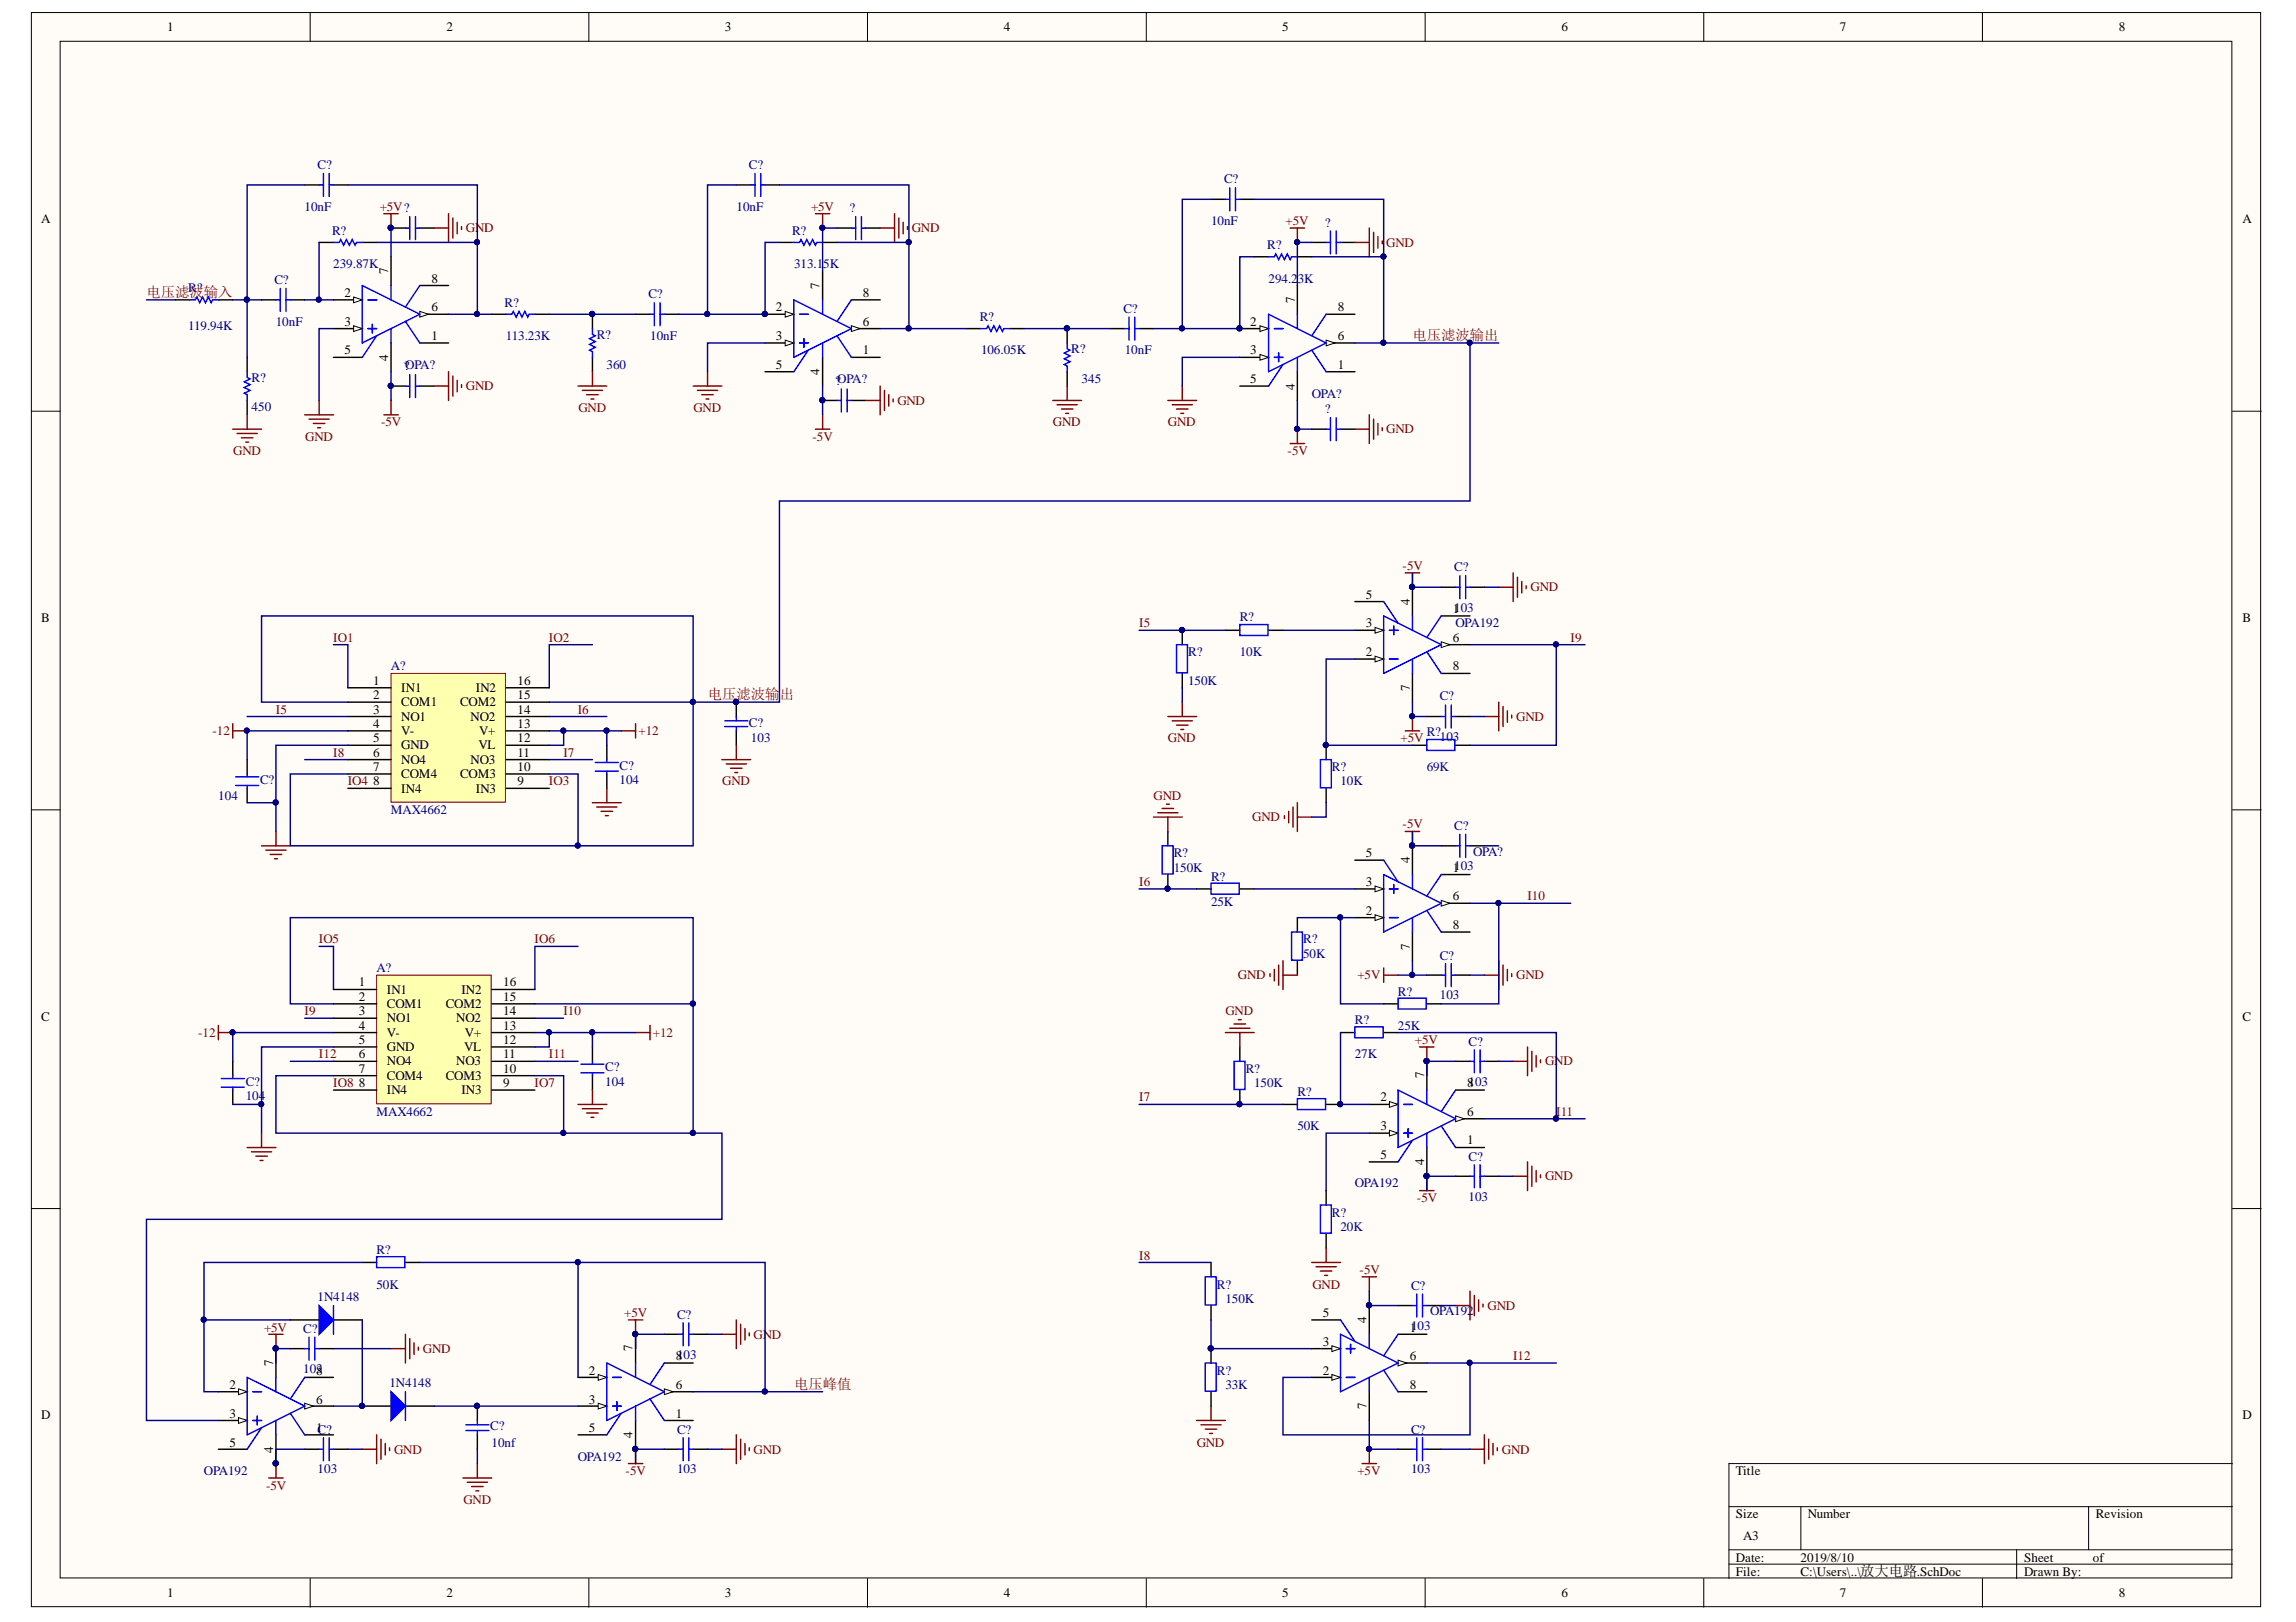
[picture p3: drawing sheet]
<svg xmlns="http://www.w3.org/2000/svg" width="297mm" height="210mm" viewBox="0 0 297 210" stroke-linecap="round" stroke-linejoin="round" font-family="sans-serif">
<defs><g id="words">
<g font-size="1.9" fill="#800000">
<text x="18.9" y="38.4">电压滤波输入</text>
<text x="182.7" y="44">电压滤波输出</text>
<text x="91.6" y="90.5">电压滤波输出</text>
<text x="102.7" y="179.8">电压峰值</text>
</g>
<g font-size="1.7">
<text x="21.6" y="4.1">1</text>
<text x="57.8" y="4.1">2</text>
<text x="93.8" y="4.1">3</text>
<text x="129.9" y="4.1">4</text>
<text x="165.9" y="4.1">5</text>
<text x="202" y="4.1">6</text>
<text x="238" y="4.1">7</text>
<text x="274.1" y="4.1">8</text>
<text x="5.3" y="28.9">A</text>
<text x="290.1" y="28.9">A</text>
<text x="50.2" y="35.5" transform="rotate(-90 50.2 35.5)">7</text>
<text x="44.6" y="38.4">2</text>
<text x="55.8" y="40.3">6</text>
<text x="55.8" y="36.6">8</text>
<text x="100.4" y="40.3">2</text>
<text x="106" y="37.3" transform="rotate(-90 106 37.3)">7</text>
<text x="111.6" y="38.4">8</text>
<text x="167.5" y="39.2" transform="rotate(-90 167.5 39.2)">7</text>
<text x="173.1" y="40.3">8</text>
<text x="44.6" y="42.2">3</text>
<text x="44.6" y="45.9">5</text>
<text x="50.2" y="46.7" transform="rotate(-90 50.2 46.7)">4</text>
<text x="55.8" y="44">1</text>
<text x="100.4" y="44">3</text>
<text x="100.4" y="47.7">5</text>
<text x="111.6" y="42.2">6</text>
<text x="111.6" y="45.9">1</text>
<text x="161.8" y="42.2">2</text>
<text x="161.8" y="45.9">3</text>
<text x="173.1" y="44">6</text>
<text x="173.1" y="47.7">1</text>
<text x="106" y="48.6" transform="rotate(-90 106 48.6)">4</text>
<text x="161.8" y="49.6">5</text>
<text x="167.5" y="50.4" transform="rotate(-90 167.5 50.4)">4</text>
<text x="176.7" y="77.5">5</text>
<text x="5.3" y="80.5">B</text>
<text x="176.7" y="81.2">3</text>
<text x="182.4" y="78.2" transform="rotate(-90 182.4 78.2)">4</text>
<text x="188" y="83">6</text>
<text x="188" y="79.3">1103</text>
<text x="290.1" y="80.5">B</text>
<text x="48.3" y="88.6">1</text>
<text x="51.9" y="89.6">IN1</text>
<text x="61.6" y="89.6">IN2</text>
<text x="67" y="88.6">16</text>
<text x="176.7" y="84.9">2</text>
<text x="182.4" y="89.5" transform="rotate(-90 182.4 89.5)">7</text>
<text x="188" y="86.8">8</text>
<text x="48.3" y="90.5">2</text>
<text x="48.3" y="92.3">3</text>
<text x="48.3" y="94.2">4</text>
<text x="51.9" y="91.4">COM1</text>
<text x="51.9" y="93.3">NO1</text>
<text x="51.9" y="95.1">V-</text>
<text x="59.5" y="91.4">COM2</text>
<text x="60.9" y="93.3">NO2</text>
<text x="62" y="95.1">V+</text>
<text x="67" y="90.5">15</text>
<text x="67" y="92.3">14</text>
<text x="67" y="94.2">13</text>
<text x="48.3" y="96.1">5</text>
<text x="48.3" y="97.9">6</text>
<text x="48.3" y="99.8">7</text>
<text x="48.3" y="101.6">8</text>
<text x="51.9" y="97">GND</text>
<text x="51.9" y="98.8">NO4</text>
<text x="51.9" y="100.7">COM4</text>
<text x="59.5" y="100.7">COM3</text>
<text x="60.9" y="98.8">NO3</text>
<text x="61.9" y="97">VL</text>
<text x="67" y="96.1">12</text>
<text x="67" y="97.9">11</text>
<text x="67" y="99.8">10</text>
<text x="67" y="101.6">9</text>
<text x="51.9" y="102.6">IN4</text>
<text x="61.6" y="102.6">IN3</text>
<text x="176.7" y="110.9">5</text>
<text x="182.4" y="111.7" transform="rotate(-90 182.4 111.7)">4</text>
<text x="188" y="112.8">1103</text>
<text x="176.7" y="118.4">2</text>
<text x="176.7" y="114.6">3</text>
<text x="188" y="116.5">6</text>
<text x="182.4" y="122.9" transform="rotate(-90 182.4 122.9)">7</text>
<text x="188" y="120.2">8</text>
<text x="46.4" y="127.7">1</text>
<text x="46.4" y="129.5">2</text>
<text x="46.4" y="131.4">3</text>
<text x="50.1" y="128.6">IN1</text>
<text x="50.1" y="130.4">COM1</text>
<text x="57.7" y="130.4">COM2</text>
<text x="59.7" y="128.6">IN2</text>
<text x="65.1" y="127.7">16</text>
<text x="65.1" y="129.5">15</text>
<text x="65.1" y="131.4">14</text>
<text x="5.3" y="132.1">C</text>
<text x="46.4" y="133.2">4</text>
<text x="46.4" y="135.1">5</text>
<text x="46.4" y="136.9">6</text>
<text x="50.1" y="132.3">NO1</text>
<text x="50.1" y="134.2">V-</text>
<text x="50.1" y="136">GND</text>
<text x="50.1" y="137.9">NO4</text>
<text x="59" y="132.3">NO2</text>
<text x="59" y="137.9">NO3</text>
<text x="60" y="136">VL</text>
<text x="60.1" y="134.2">V+</text>
<text x="65.1" y="133.2">13</text>
<text x="65.1" y="135.1">12</text>
<text x="65.1" y="136.9">11</text>
<text x="290.1" y="132.1">C</text>
<text x="46.4" y="138.8">7</text>
<text x="46.4" y="140.7">8</text>
<text x="50.1" y="139.7">COM4</text>
<text x="50.1" y="141.6">IN4</text>
<text x="57.7" y="139.7">COM3</text>
<text x="59.7" y="141.6">IN3</text>
<text x="65.1" y="138.8">10</text>
<text x="65.1" y="140.7">9</text>
<text x="178.6" y="142.5">2</text>
<text x="184.2" y="139.6" transform="rotate(-90 184.2 139.6)">7</text>
<text x="189.8" y="140.7">8103</text>
<text x="178.6" y="146.2">3</text>
<text x="178.6" y="150">5</text>
<text x="189.8" y="144.4">6</text>
<text x="189.8" y="148.1">1</text>
<text x="184.2" y="150.8" transform="rotate(-90 184.2 150.8)">4</text>
<text x="171.1" y="170.5">5</text>
<text x="176.8" y="171.2" transform="rotate(-90 176.8 171.2)">4</text>
<text x="182.4" y="172.3">1103</text>
<text x="29.7" y="179.8">2</text>
<text x="35.3" y="176.7" transform="rotate(-90 35.3 176.7)">7</text>
<text x="40.9" y="177.9">8</text>
<text x="76.2" y="177.9">2</text>
<text x="81.8" y="174.9" transform="rotate(-90 81.8 174.9)">7</text>
<text x="87.4" y="179.8">6</text>
<text x="87.4" y="176.1">8103</text>
<text x="171.1" y="177.9">2</text>
<text x="171.1" y="174.2">3</text>
<text x="182.4" y="176.1">6</text>
<text x="182.4" y="179.8">8</text>
<text x="5.3" y="183.7">D</text>
<text x="29.7" y="183.5">3</text>
<text x="40.9" y="181.6">6</text>
<text x="40.9" y="185.4">1C?</text>
<text x="76.2" y="181.6">3</text>
<text x="76.2" y="185.4">5</text>
<text x="87.4" y="183.5">1</text>
<text x="176.8" y="182.4" transform="rotate(-90 176.8 182.4)">7</text>
<text x="290.1" y="183.7">D</text>
<text x="29.7" y="187.2">5</text>
<text x="35.3" y="188" transform="rotate(-90 35.3 188)">4</text>
<text x="81.8" y="186.1" transform="rotate(-90 81.8 186.1)">4</text>
<text x="224.6" y="190.9">Title</text>
<text x="224.6" y="196.5">Size</text>
<text x="233.9" y="196.5">Number</text>
<text x="271.2" y="196.5">Revision</text>
<text x="224.6" y="202.1">Date:</text>
<text x="224.6" y="203.9">File:</text>
<text x="225.5" y="199.3">A3</text>
<text x="232.9" y="202.1">2019/8/10</text>
<text x="232.9" y="203.9">C:\Users\..\放大电路.SchDoc</text>
<text x="261.9" y="202.1">Sheet</text>
<text x="261.9" y="203.9">Drawn By:</text>
<text x="270.8" y="202.1">of</text>
<text x="21.6" y="206.7">1</text>
<text x="57.8" y="206.7">2</text>
<text x="93.8" y="206.7">3</text>
<text x="129.9" y="206.7">4</text>
<text x="165.9" y="206.7">5</text>
<text x="202" y="206.7">6</text>
<text x="238" y="206.7">7</text>
<text x="274.1" y="206.7">8</text>
</g>
<g font-size="1.7" fill="#000080">
<text x="41.1" y="21.9">C?</text>
<text x="96.9" y="21.9">C?</text>
<text x="158.4" y="23.7">C?</text>
<text x="39.4" y="27.3">10nF</text>
<text x="95.3" y="27.3">10nF</text>
<text x="109.9" y="27.5">?</text>
<text x="156.7" y="29.1">10nF</text>
<text x="171.4" y="29.3">?</text>
<text x="43" y="30.4">R?</text>
<text x="43.1" y="34.7">239.87K</text>
<text x="102.5" y="30.4">R?</text>
<text x="102.7" y="34.7">313.15K</text>
<text x="163.9" y="32.3">R?</text>
<text x="24.4" y="37.8">R?</text>
<text x="35.5" y="36.8">C?</text>
<text x="65.3" y="39.7">R?</text>
<text x="83.9" y="38.6">C?</text>
<text x="126.7" y="41.6">R?</text>
<text x="145.3" y="40.5">C?</text>
<text x="164.1" y="36.6">294.23K</text>
<text x="24.4" y="42.7">119.94K</text>
<text x="35.7" y="42.2">10nF</text>
<text x="52.3" y="47.9">?OPA?</text>
<text x="65.4" y="44">113.23K</text>
<text x="77.2" y="43.8">R?</text>
<text x="78.5" y="47.7">360</text>
<text x="84.1" y="44">10nF</text>
<text x="126.9" y="45.9">106.05K</text>
<text x="138.6" y="45.7">R?</text>
<text x="145.5" y="45.9">10nF</text>
<text x="32.6" y="53.1">450</text>
<text x="32.6" y="49.4">R?</text>
<text x="108.1" y="49.8">?OPA?</text>
<text x="139.9" y="49.6">345</text>
<text x="169.7" y="51.5">OPA?</text>
<text x="171.4" y="53.5">?</text>
<text x="188.1" y="73.9">C?</text>
<text x="160.4" y="80.4">R?</text>
<text x="188.3" y="81.2">OPA192</text>
<text x="50.6" y="86.8">A?</text>
<text x="153.7" y="88.6">150K</text>
<text x="153.7" y="84.9">R?</text>
<text x="160.4" y="84.9">10K</text>
<text x="96.9" y="94">C?</text>
<text x="184.6" y="95.3">R?</text>
<text x="186.3" y="95.9">103</text>
<text x="186.3" y="90.7">C?</text>
<text x="33.7" y="101.5">C?</text>
<text x="80.2" y="101.5">104</text>
<text x="80.2" y="99.6">C?</text>
<text x="97.2" y="96.1">103</text>
<text x="172.3" y="99.8">R?</text>
<text x="173.4" y="101.6">10K</text>
<text x="184.6" y="99.8">69K</text>
<text x="28.2" y="103.5">104</text>
<text x="50.6" y="105.3">MAX4662</text>
<text x="188.1" y="107.5">C?</text>
<text x="151.9" y="112.8">150K</text>
<text x="151.9" y="110.9">R?</text>
<text x="156.7" y="114">R?</text>
<text x="190.6" y="110.8">OPA?</text>
<text x="156.7" y="117.3">25K</text>
<text x="48.7" y="125.8">A?</text>
<text x="168.6" y="123.9">50K</text>
<text x="168.6" y="122.1">R?</text>
<text x="186.3" y="124.2">C?</text>
<text x="180.9" y="128.8">R?</text>
<text x="186.3" y="129.3">103</text>
<text x="175.3" y="136.9">27K</text>
<text x="175.3" y="132.6">R?</text>
<text x="180.9" y="133.2">25K</text>
<text x="190" y="135.3">C?</text>
<text x="31.8" y="142.4">104</text>
<text x="31.8" y="140.5">C?</text>
<text x="78.3" y="140.5">104</text>
<text x="78.3" y="138.6">C?</text>
<text x="161.2" y="138.8">R?</text>
<text x="162.3" y="140.7">150K</text>
<text x="167.8" y="141.8">R?</text>
<text x="48.7" y="144.4">MAX4662</text>
<text x="167.8" y="146.2">50K</text>
<text x="175.3" y="153.7">OPA192</text>
<text x="190" y="155.4">103</text>
<text x="190" y="150.2">C?</text>
<text x="172.3" y="157.5">R?</text>
<text x="173.4" y="159.3">20K</text>
<text x="48.7" y="166.8">50K</text>
<text x="48.7" y="162.3">R?</text>
<text x="157.4" y="166.8">R?</text>
<text x="182.6" y="166.9">C?</text>
<text x="39.2" y="172.5">C?</text>
<text x="41.1" y="168.4">1N4148</text>
<text x="87.6" y="170.7">C?</text>
<text x="158.5" y="168.6">150K</text>
<text x="185" y="170.2">OPA192</text>
<text x="39.2" y="177.7">103</text>
<text x="50.4" y="179.5">1N4148</text>
<text x="157.4" y="177.9">R?</text>
<text x="158.5" y="179.8">33K</text>
<text x="63.4" y="185.1">C?</text>
<text x="87.6" y="185.5">C?</text>
<text x="182.6" y="185.5">C?</text>
<text x="26.4" y="190.9">OPA192</text>
<text x="41.1" y="190.7">103</text>
<text x="63.6" y="187.2">10nf</text>
<text x="74.7" y="189.1">OPA192</text>
<text x="87.6" y="190.7">103</text>
<text x="182.6" y="190.7">103</text>
</g>
<g font-size="1.7" fill="#800000">
<text x="49.1" y="27.3">+5V?</text>
<text x="104.9" y="27.3">+5V</text>
<text x="166.3" y="29.1">+5V</text>
<text x="60.3" y="30.1">GND</text>
<text x="118" y="30.1">GND</text>
<text x="179.3" y="31.9">GND</text>
<text x="60.3" y="50.5">GND</text>
<text x="74.8" y="53.3">GND</text>
<text x="89.7" y="53.3">GND</text>
<text x="116.1" y="52.4">GND</text>
<text x="30.2" y="58.9">GND</text>
<text x="39.5" y="57">GND</text>
<text x="49.3" y="55.2">-5V</text>
<text x="105.1" y="57">-5V</text>
<text x="136.2" y="55.2">GND</text>
<text x="151.1" y="55.2">GND</text>
<text x="166.6" y="58.9">-5V</text>
<text x="179.3" y="56.1">GND</text>
<text x="181.5" y="73.8">-5V</text>
<text x="198" y="76.5">GND</text>
<text x="43.1" y="83">IO1</text>
<text x="71" y="83">IO2</text>
<text x="147.4" y="81.2">I5</text>
<text x="203.2" y="83">I9</text>
<text x="27.5" y="95.1">-12</text>
<text x="35.7" y="92.3">I5</text>
<text x="74.7" y="92.3">I6</text>
<text x="82.6" y="95.1">+12</text>
<text x="196.2" y="93.3">GND</text>
<text x="43.1" y="97.9">I8</text>
<text x="45" y="101.6">IO4</text>
<text x="71" y="101.6">IO3</text>
<text x="72.9" y="97.9">I7</text>
<text x="93.4" y="101.6">GND</text>
<text x="151.1" y="96.1">GND</text>
<text x="181.2" y="96.1">+5V</text>
<text x="149.2" y="103.5">GND</text>
<text x="162" y="106.3">GND</text>
<text x="181.5" y="107.2">-5V</text>
<text x="147.4" y="114.6">I6</text>
<text x="197.6" y="116.5">I10</text>
<text x="41.3" y="122.1">IO5</text>
<text x="69.2" y="122.1">IO6</text>
<text x="39.4" y="131.4">I9</text>
<text x="72.9" y="131.4">I10</text>
<text x="158.5" y="131.4">GND</text>
<text x="160.1" y="126.7">GND</text>
<text x="175.6" y="126.7">+5V</text>
<text x="196.2" y="126.7">GND</text>
<text x="25.6" y="134.2">-12</text>
<text x="41.3" y="136.9">I12</text>
<text x="71" y="136.9">I11</text>
<text x="84.5" y="134.2">+12</text>
<text x="183.1" y="135.1">+5V</text>
<text x="199.9" y="137.9">GND</text>
<text x="43.1" y="140.7">IO8</text>
<text x="69.2" y="140.7">IO7</text>
<text x="147.4" y="142.5">I7</text>
<text x="201.3" y="144.4">I11</text>
<text x="183.3" y="155.5">-5V</text>
<text x="199.9" y="152.7">GND</text>
<text x="147.4" y="163.1">I8</text>
<text x="169.8" y="166.8">GND</text>
<text x="175.9" y="164.9">-5V</text>
<text x="34.2" y="172.3">+5V</text>
<text x="80.7" y="170.5">+5V</text>
<text x="97.5" y="173.3">GND</text>
<text x="192.4" y="169.6">GND</text>
<text x="54.7" y="175.1">GND</text>
<text x="195.7" y="176.1">I12</text>
<text x="51" y="188.1">GND</text>
<text x="80.9" y="190.9">-5V</text>
<text x="97.5" y="188.1">GND</text>
<text x="154.8" y="187.2">GND</text>
<text x="175.6" y="190.9">+5V</text>
<text x="194.3" y="188.1">GND</text>
<text x="34.4" y="192.8">-5V</text>
<text x="59.9" y="194.6">GND</text>
</g>
</g></defs>
<g fill="#fffcf8" stroke="#000" stroke-width=".13">
<path d="M4.1 1.6h288.4v206.3h-288.4z"/>
<path d="M7.8 5.3h280.9v198.9h-280.9z"/>
</g>
<g fill="none" stroke="#000" stroke-width=".13">
<path d="M40.1 1.6v3.7M76.2 1.6v3.7M112.2 1.6v3.7M148.3 1.6v3.7M184.4 1.6v3.7M220.4 1.6v3.7M256.5 1.6v3.7M4.1 53.2h3.7M288.8 53.2h3.7M4.1 104.8h3.7M288.8 104.8h3.7M4.1 156.4h3.7"/>
<path d="M288.8 156.4h3.7M223.7 195h65.1M233 195v5.6M270.2 195v5.6M288.8 189.4h-65.1v14.9M40.1 204.3v3.7M76.2 204.3v3.7M112.2 204.3v3.7M148.3 204.3v3.7M184.4 204.3v3.7M220.4 204.3v3.7M223.7 200.6h65.1"/>
<path d="M223.7 202.4h65.1M256.5 204.3v3.7M260.9 200.6v3.7"/>
</g>
<g fill="none" stroke="#000" stroke-width=".19">
<path d="M153 81.6v1.8M153 87.1v1.9M158.5 81.6h1.9M164.1 81.6h1.9M171.6 96.4v1.9M182.7 96.4h1.9M188.3 96.4h1.9M151.1 107.6v1.9M151.1 113.2v1.8M154.8 115h1.9M160.4 115h1.9M167.8 118.8v1.8"/>
<path d="M171.6 102v1.9M160.4 135.5v1.8M167.8 124.3v1.9M173.4 133.6h1.9M179 129.9h1.9M179 133.6h1.9M184.6 129.9h1.9M160.4 141.1v1.8M166 142.9h1.8M171.6 154.1v1.8M171.6 159.7v1.8M171.6 142.9h1.8"/>
<path d="M37.6 170.8h3.7M43.1 170.8h3.8M46.9 163.4h1.8M52.4 163.4h1.9M156.7 163.4v1.8M156.7 169v1.8M156.7 174.5v1.9M61.8 182v1.8M61.8 185.7v1.8M156.7 180.1v1.9"/>
</g>
<g fill="none" stroke="#00f" stroke-width=".19">
<path d="M152.2 83.4h1.4v3.7h-1.4zM160.4 80.8h3.6v1.4h-3.6zM170.8 98.3h1.4v3.6h-1.4zM184.6 95.7h3.6v1.4h-3.6zM150.3 109.5h1.5v3.6h-1.5zM156.7 114.3h3.6v1.4h-3.6zM159.7 137.3h1.4v3.7h-1.4zM167.1 120.6h1.4v3.7h-1.4zM175.3 132.9h3.6v1.4h-3.6zM180.9 129.2h3.6v1.4h-3.6zM167.8 142.2h3.7v1.4h-3.7zM170.8 155.9h1.4v3.7h-1.4z"/>
<path d="M48.7 162.6h3.7v1.4h-3.7zM155.9 165.2h1.4v3.7h-1.4zM155.9 176.4h1.4v3.6h-1.4zM60.3 185.1h2.9M60.3 184.4h2.9M61.8 183.8v.6M61.8 185.1v.6"/>
</g>
<g fill="#000080" stroke="#000080" stroke-width=".13">
<circle cx="171.5" cy="96.4" r=".33"/>
<circle cx="152.9" cy="81.5" r=".33"/>
<circle cx="182.7" cy="76" r=".33"/>
<circle cx="182.7" cy="92.7" r=".33"/>
<circle cx="184.6" cy="137.3" r=".33"/>
<circle cx="184.6" cy="152.2" r=".33"/>
<circle cx="151" cy="115" r=".33"/>
<circle cx="160.3" cy="142.9" r=".33"/>
<circle cx="173.4" cy="142.9" r=".33"/>
<circle cx="156.6" cy="174.5" r=".33"/>
<circle cx="201.3" cy="144.7" r=".33"/>
<circle cx="61.7" cy="181.9" r=".33"/>
</g>
<g fill="none" stroke="#800000" stroke-width=".19">
<path d="M181.8 74.1h1.9M182.7 74.1v1.9M151.1 92.7h3.7M151.6 93.3h2.7M152.2 93.8h1.5M152.8 94.4h.3M153 90.9v1.8M181.8 94.6h1.9M182.7 92.7v1.9M149.2 105.7h3.8M149.8 105.2h2.6M150.3 104.6h1.5"/>
<path d="M150.9 104.1h.4M151.1 105.7v1.9M166.2 105.6v.3M166.7 105v1.5M167.3 104.4v2.6M167.8 103.9v3.7M167.8 105.7h1.9M164.3 126v.4M164.9 125.4v1.5M165.4 124.9v2.6M166 124.3v3.7M166 126.2h1.8"/>
<path d="M183.7 135.5h1.8M184.6 135.5v1.8M183.7 154.1h1.8M184.6 152.2v1.9M169.7 163.4h3.7M170.3 163.9h2.6M170.8 164.5h1.5M171.4 165h.4M171.6 161.5v1.9M154.8 183.8h3.7M155.4 184.4h2.6M155.9 184.9h1.5"/>
<path d="M156.5 185.5h.4M156.7 182v1.8"/>
</g>
<path d="M41.3 169l1.8 1.8-1.8 1.9z" fill="#00f"/>
<path d="M41.3 169l1.8 1.8-1.8 1.9zM43.1 169v3.7" fill="none" stroke="#00f" stroke-width=".19"/>
<path d="M46.9 182h3.7M52.4 182h3.8" fill="none" stroke="#000" stroke-width=".19"/>
<circle cx="46.8" cy="181.9" r=".33" fill="#000080" stroke="#000080" stroke-width=".13"/>
<path d="M50.6 180.1l1.8 1.9-1.8 1.8z" fill="#00f"/>
<path d="M50.6 180.1l1.8 1.9-1.8 1.8zM52.4 180.1v3.7" fill="none" stroke="#00f" stroke-width=".19"/>
<g fill="#000080" stroke="#000080" stroke-width=".13">
<circle cx="46.8" cy="181.9" r=".33"/>
<circle cx="35.7" cy="174.5" r=".33"/>
<circle cx="35.7" cy="189.4" r=".33"/>
</g>
<g fill="none" stroke="#800000" stroke-width=".19">
<path d="M158.5 133.6h3.8M159.1 133.1h2.6M159.7 132.5h1.4M160.2 132h.4M160.4 133.6v1.9M34.8 172.7h1.8M35.7 172.7v1.8M34.8 191.3h1.8M35.7 189.4v1.9M59.9 191.3h3.7M60.5 191.8h2.6M61 192.4h1.5"/>
<path d="M61.6 192.9h.3M61.8 189.4v1.9"/>
</g>
<path d="M50.6 87.1h14.8v16.7h-14.8z" fill="#ffffb0" stroke="#800000" stroke-width=".13"/>
<g fill="none" stroke="#000" stroke-width=".19">
<path d="M32 98.3v1.9M45 89h5.6M45 90.9h5.6M45 92.7h5.6M45 94.6h5.6M45 96.4h5.6M45 98.3h5.6M65.5 89h5.6M65.5 90.9h5.6M65.5 92.7h5.6M65.5 94.6h5.6M65.5 96.4h5.6"/>
<path d="M65.5 98.3h5.6M78.5 96.4v1.9M32 102v1.9M45 100.2h5.6M45 102h5.6M65.5 100.2h5.6M65.5 102h5.6M78.5 100.2v1.8"/>
</g>
<path d="M80.4 94.6h1.8M82.2 93.7v1.8M33.8 109.5h3.8M34.4 110h2.6M35 110.6h1.4M35.5 111.1h.4M35.7 107.6v1.9M76.6 103.9h3.8M77.2 104.4h2.6M77.8 105h1.4M78.3 105.6h.4M78.5 102v1.9" fill="none" stroke="#800000" stroke-width=".19"/>
<path d="M77 99.8h3M77 98.7h3M78.5 98.3v.4M78.5 99.8v.4M30.5 100.5h3M30.5 101.6h3M32 100.2v.3M32 101.6v.4" fill="none" stroke="#00f" stroke-width=".19"/>
<path d="M48.7 126.2h14.8v16.6h-14.8z" fill="#ffffb0" stroke="#800000" stroke-width=".13"/>
<g fill="none" stroke="#000" stroke-width=".19">
<path d="M186.5 76h1.8M190.2 76h1.8M95.3 90.9v1.8M95.3 94.6v1.8M184.6 92.7h1.9M188.3 92.7h1.9M30.1 137.3v1.9M43.1 128h5.6M43.1 129.9h5.6M43.1 131.8h5.6M43.1 133.6h5.6M43.1 135.5h5.6"/>
<path d="M43.1 137.3h5.6M43.1 139.2h5.6M63.6 128h5.6M63.6 129.9h5.6M63.6 131.8h5.6M63.6 133.6h5.6M63.6 135.5h5.6M63.6 137.3h5.6M63.6 139.2h5.6M76.6 135.5v1.8M76.6 139.2v1.9M188.3 137.3h1.9"/>
<path d="M192 137.3h1.9M30.1 141.1v1.8M43.1 141.1h5.6M63.6 141.1h5.6M188.3 152.2h1.9M192 152.2h1.9M37.6 174.5h1.8M41.3 174.5h1.8M86 172.7h1.8M89.7 172.7h1.8M180.9 169h1.8M184.6 169h1.9"/>
<path d="M28.3 180.1h3.7M39.4 187.5h1.9M43.1 187.5h1.9M86 187.5h1.8M89.7 187.5h1.8M180.9 187.5h1.8M184.6 187.5h1.9"/>
</g>
<g fill="none" stroke="#800000" stroke-width=".19">
<path d="M193.9 76h1.9M195.8 74.1v3.8M196.3 74.7v2.6M196.9 75.2v1.5M197.4 75.8v.4M93.4 98.3h3.7M94 98.9h2.6M94.5 99.4h1.5M95.1 100h.3M95.3 96.4v1.9M192 92.7h1.9M193.9 90.9v3.7"/>
<path d="M194.5 91.4v2.6M195 92v1.5M195.6 92.5v.4M82.2 133.6h1.9M84.1 132.7v1.9M32 148.5h3.7M32.5 149.1h2.6M33.1 149.6h1.5M33.7 150.2h.3M33.8 146.6v1.9M74.8 142.9h3.7M75.3 143.5h2.6"/>
<path d="M75.9 144h1.5M76.5 144.6h.3M76.6 141.1v1.8M195.8 152.2h1.8M197.6 150.4v3.7M198.2 150.9v2.6M198.7 151.5v1.5M199.3 152v.4M50.6 174.5h1.8M52.4 172.7v3.7M53 173.2v2.6M53.6 173.8v1.5"/>
<path d="M54.1 174.3v.4M81.3 170.8h1.9M82.2 170.8v1.9M93.4 172.7h1.9M95.3 170.8v3.7M95.8 171.4v2.6M96.4 171.9v1.5M96.9 172.5v.4M176.2 165.2h1.9M177.1 165.2v1.9M188.3 169h1.9M190.2 167.1v3.7"/>
<path d="M190.7 167.6v2.7M191.3 168.2v1.5M191.9 168.8v.3M46.9 187.5h1.8M48.7 185.7v3.7M49.3 186.2v2.6M49.8 186.8v1.5M50.4 187.4v.3M81.3 189.4h1.9M82.2 187.5v1.9M93.4 187.5h1.9M95.3 185.7v3.7"/>
<path d="M95.8 186.2v2.6M96.4 186.8v1.5M96.9 187.4v.3M176.2 189.4h1.9M177.1 187.5v1.9M190.2 187.5h1.8M192 185.7v3.7M192.6 186.2v2.6M193.2 186.8v1.5M193.7 187.4v.3"/>
</g>
<g fill="none" stroke="#00f" stroke-width=".19">
<path d="M188.3 76h.6M188.9 74.5v3M189.6 74.5v3M189.6 76h.6M93.8 93.3h2.9M93.8 94h2.9M95.3 92.7v.6M95.3 94v.6M186.5 92.7h.5M187 91.2v3M187.8 91.2v3M187.8 92.7h.5"/>
<path d="M28.6 139.6h3M30.1 139.2v.4M75.2 138.8h2.9M75.2 137.7h2.9M76.6 137.3v.4M76.6 138.8v.4M190.2 137.3h.5M190.7 135.9v2.9M191.5 135.9v2.9M191.5 137.3h.5M28.6 140.7h3M30.1 140.7v.4"/>
<path d="M190.2 152.2h.5M190.7 150.7v3M191.5 150.7v3M191.5 152.2h.5M39.4 174.5h.6M40 173v3M40.7 173v3M40.7 174.5h.6M87.8 172.7h.6M88.4 171.2v3M89.1 171.2v3M89.1 172.7h.6"/>
<path d="M182.7 169h.6M183.3 167.5v2.9M184 167.5v2.9M184 169h.6M41.3 187.5h.5M41.8 186.1v2.9M42.6 187.5h.5M42.6 186.1v2.9M87.8 187.5h.6M88.4 186.1v2.9M89.1 187.5h.6M89.1 186.1v2.9"/>
<path d="M182.7 187.5h.6M183.3 186.1v2.9M184 186.1v2.9M184 187.5h.6"/>
</g>
<g fill="#000080" stroke="#000080" stroke-width=".13">
<circle cx="95.2" cy="90.8" r=".33"/>
<circle cx="177.1" cy="187.5" r=".33"/>
<circle cx="82.2" cy="172.6" r=".33"/>
<circle cx="82.2" cy="187.5" r=".33"/>
</g>
<path d="M30.9 179.7l1.1 .4-1.1 .4z" fill="#fffcf8"/>
<path d="M30.9 179.7l1.1 .4-1.1 .4z" fill="none" stroke="#000" stroke-width=".13"/>
<path d="M28.3 183.8h3.7" fill="none" stroke="#000" stroke-width=".19"/>
<path d="M30.9 183.5l1.1 .3-1.1 .4z" fill="#fffcf8"/>
<path d="M30.9 183.5l1.1 .3-1.1 .4z" fill="none" stroke="#000" stroke-width=".13"/>
<path d="M39.4 182h3.7" fill="none" stroke="#000" stroke-width=".19"/>
<path d="M39.4 181.6l1.1 .4-1.1 .3z" fill="#fffcf8"/>
<path d="M39.4 181.6l1.1 .4-1.1 .3z" fill="none" stroke="#000" stroke-width=".13"/>
<path d="M35.7 174.5v3.7M39.4 178.2h3.7M74.8 178.2h3.7M28.3 187.5h3.7M35.7 185.7v3.7M39.4 185.7h3.7" fill="none" stroke="#000" stroke-width=".19"/>
<g fill="#000080" stroke="#000080" stroke-width=".13">
<circle cx="35.7" cy="189.4" r=".33"/>
<circle cx="35.7" cy="174.5" r=".33"/>
</g>
<path d="M32 178.2l7.4 3.8-7.4 3.7zM35.7 178.2v1.9M39.4 178.2l-1.8 2.8M32.7 180.1h1.1M32.7 183.8h1.1M33.3 183.3v1.1M33.8 184.8l-1.8 2.7M35.7 183.8v1.9M37.6 182.9l1.8 2.8" fill="none" stroke="#00f" stroke-width=".19"/>
<path d="M77.4 177.9l1.1 .3-1.1 .4z" fill="#fffcf8"/>
<path d="M77.4 177.9l1.1 .3-1.1 .4z" fill="none" stroke="#000" stroke-width=".13"/>
<path d="M74.8 182h3.7" fill="none" stroke="#000" stroke-width=".19"/>
<path d="M77.4 181.6l1.1 .4-1.1 .3z" fill="#fffcf8"/>
<path d="M77.4 181.6l1.1 .4-1.1 .3z" fill="none" stroke="#000" stroke-width=".13"/>
<path d="M86 180.1h3.7" fill="none" stroke="#000" stroke-width=".19"/>
<path d="M86 179.7l1.1 .4-1.1 .4z" fill="#fffcf8"/>
<path d="M86 179.7l1.1 .4-1.1 .4z" fill="none" stroke="#000" stroke-width=".13"/>
<path d="M175.3 85.3h3.7M82.2 172.7v3.7M86 176.4h3.7M74.8 185.7h3.7M82.2 183.8v3.7M86 183.8h3.7" fill="none" stroke="#000" stroke-width=".19"/>
<g fill="#000080" stroke="#000080" stroke-width=".13">
<circle cx="82.2" cy="187.5" r=".33"/>
<circle cx="82.2" cy="172.6" r=".33"/>
</g>
<path d="M78.5 176.4l7.5 3.7-7.5 3.7zM79.2 178.2h1.2M82.2 176.4v1.8M86 176.4l-1.9 2.8M79.2 182h1.2M79.8 181.4v1.1M80.4 182.9l-1.9 2.8M82.2 182v1.8M84.1 181l1.9 2.8" fill="none" stroke="#00f" stroke-width=".19"/>
<path d="M177.9 84.9l1.1 .4-1.1 .4z" fill="#fffcf8"/>
<path d="M177.9 84.9l1.1 .4-1.1 .4z" fill="none" stroke="#000" stroke-width=".13"/>
<path d="M175.3 81.6h3.7" fill="none" stroke="#000" stroke-width=".19"/>
<path d="M177.9 81.2l1.1 .4-1.1 .3z" fill="#fffcf8"/>
<path d="M177.9 81.2l1.1 .4-1.1 .3z" fill="none" stroke="#000" stroke-width=".13"/>
<path d="M186.5 83.4h3.7" fill="none" stroke="#000" stroke-width=".19"/>
<path d="M186.5 83.1l1.1 .3-1.1 .4z" fill="#fffcf8"/>
<path d="M186.5 83.1l1.1 .3-1.1 .4z" fill="none" stroke="#000" stroke-width=".13"/>
<path d="M175.3 77.9h3.7M182.7 76v3.7M186.5 79.7h3.7M182.7 87.1v3.8M186.5 87.1h3.7M177.1 142.9h3.8" fill="none" stroke="#000" stroke-width=".19"/>
<circle cx="182.7" cy="76" r=".33" fill="#000080" stroke="#000080" stroke-width=".13"/>
<path d="M179 79.7l7.5 3.7-7.5 3.7zM179 77.9l1.9 2.7M182.7 79.7v1.9M186.5 79.7l-1.9 2.8M179.8 85.3h1.1M179.8 81.6h1.1M180.3 81v1.1M182.7 85.3v1.8M184.6 84.4l1.9 2.7" fill="none" stroke="#00f" stroke-width=".19"/>
<path d="M179.8 142.6l1.1 .3-1.1 .4z" fill="#fffcf8"/>
<path d="M179.8 142.6l1.1 .3-1.1 .4z" fill="none" stroke="#000" stroke-width=".13"/>
<path d="M177.1 146.6h3.8" fill="none" stroke="#000" stroke-width=".19"/>
<path d="M179.8 146.3l1.1 .3-1.1 .4z" fill="#fffcf8"/>
<path d="M179.8 146.3l1.1 .3-1.1 .4z" fill="none" stroke="#000" stroke-width=".13"/>
<path d="M188.3 144.8h3.7" fill="none" stroke="#000" stroke-width=".19"/>
<path d="M188.3 144.4l1.1 .4-1.1 .4z" fill="#fffcf8"/>
<path d="M188.3 144.4l1.1 .4-1.1 .4z" fill="none" stroke="#000" stroke-width=".13"/>
<path d="M184.6 137.3v3.8M177.1 150.4h3.8M184.6 148.5v3.7M188.3 148.5h3.7M188.3 141.1h3.7M169.7 178.2h3.7" fill="none" stroke="#000" stroke-width=".19"/>
<g fill="#000080" stroke="#000080" stroke-width=".13">
<circle cx="184.6" cy="152.2" r=".33"/>
<circle cx="184.6" cy="137.3" r=".33"/>
</g>
<path d="M180.9 141.1l7.4 3.7-7.4 3.7zM181.6 142.9h1.1M181.6 146.6h1.1M182.2 146.1v1.1M182.7 147.6l-1.8 2.8M184.6 141.1v1.8M184.6 146.6v1.9M186.5 145.7l1.8 2.8M188.3 141.1l-1.8 2.8" fill="none" stroke="#00f" stroke-width=".19"/>
<path d="M172.3 177.9l1.1 .3-1.1 .4z" fill="#fffcf8"/>
<path d="M172.3 177.9l1.1 .3-1.1 .4z" fill="none" stroke="#000" stroke-width=".13"/>
<path d="M169.7 174.5h3.7" fill="none" stroke="#000" stroke-width=".19"/>
<path d="M172.3 174.2l1.1 .3-1.1 .4z" fill="#fffcf8"/>
<path d="M172.3 174.2l1.1 .3-1.1 .4z" fill="none" stroke="#000" stroke-width=".13"/>
<path d="M180.9 176.4h3.7" fill="none" stroke="#000" stroke-width=".19"/>
<path d="M180.9 176l1.1 .4-1.1 .4z" fill="#fffcf8"/>
<path d="M180.9 176l1.1 .4-1.1 .4z" fill="none" stroke="#000" stroke-width=".13"/>
<path d="M175.3 118.8h3.7M186.5 109.5h1.8M190.2 109.5h1.8M184.6 126.2h1.9M188.3 126.2h1.9M169.7 170.8h3.7M177.1 169v3.7M180.9 172.7h3.7M177.1 180.1v3.7M180.9 180.1h3.7" fill="none" stroke="#000" stroke-width=".19"/>
<g fill="#000080" stroke="#000080" stroke-width=".13">
<circle cx="177.1" cy="168.9" r=".33"/>
<circle cx="30.1" cy="133.6" r=".33"/>
<circle cx="31.9" cy="94.5" r=".33"/>
<circle cx="182.7" cy="109.4" r=".33"/>
</g>
<g fill="none" stroke="#00f" stroke-width=".19">
<path d="M188.3 109.5h.6M188.9 108v2.9M189.6 108v2.9M189.6 109.5h.6M186.5 126.2h.5M187 124.7v3M187.8 124.7v3M187.8 126.2h.5M173.4 172.7l7.5 3.7-7.5 3.7zM173.4 170.8l1.9 2.8M174.2 178.2h1.1M174.2 174.5h1.1"/>
<path d="M174.7 174v1.1M177.1 172.7v1.8M177.1 178.2v1.9M179 177.3l1.9 2.8M180.9 172.7l-1.9 2.8"/>
</g>
<path d="M30.1 93.7v1.8M30.1 94.6h1.9M181.8 107.6h1.9M182.7 107.6v1.9M28.3 132.7v1.9M28.3 133.6h1.8M192 126.2h1.9M193.9 124.3v3.7M194.5 124.9v2.6M195 125.4v1.5M195.6 126v.4" fill="none" stroke="#800000" stroke-width=".19"/>
<path d="M177.9 118.4l1.1 .4-1.1 .3z" fill="#fffcf8"/>
<path d="M177.9 118.4l1.1 .4-1.1 .3z" fill="none" stroke="#000" stroke-width=".13"/>
<path d="M175.3 115h3.7" fill="none" stroke="#000" stroke-width=".19"/>
<path d="M177.9 114.7l1.1 .3-1.1 .4z" fill="#fffcf8"/>
<path d="M177.9 114.7l1.1 .3-1.1 .4z" fill="none" stroke="#000" stroke-width=".13"/>
<path d="M186.5 116.9h3.7" fill="none" stroke="#000" stroke-width=".19"/>
<path d="M186.5 116.5l1.1 .4-1.1 .4z" fill="#fffcf8"/>
<path d="M186.5 116.5l1.1 .4-1.1 .4z" fill="none" stroke="#000" stroke-width=".13"/>
<g fill="none" stroke="#000" stroke-width=".19">
<path d="M22.7 38.8h1.8M28.3 38.8h1.8M33.8 38.8h1.9M37.6 38.8h1.8M39.4 23.9h1.9M41.3 31.4h1.8M43.1 38.8h3.8M43.1 23.9h1.9M46.9 31.4h1.8M95.3 23.9h1.8M99 23.9h1.8M100.8 31.4h1.9"/>
<path d="M106.4 31.4h1.9M156.7 25.8h1.8M160.4 25.8h1.9M162.3 33.2h1.8M167.8 33.2h1.9M32 46.2v1.9M32 51.8v1.9M63.6 40.7h1.9M69.2 40.7h1.9M76.6 40.7v1.8M76.6 46.2v1.9M82.2 40.7h1.9"/>
<path d="M86 40.7h1.8M125 42.5h1.9M130.6 42.5h1.9M138.1 42.5v1.9M138.1 48.1v1.9M143.6 42.5h1.9M147.4 42.5h1.8M175.3 111.3h3.7M182.7 109.5v3.7M186.5 113.2h3.7M182.7 120.6v3.7M186.5 120.6h3.7"/>
</g>
<g fill="#000080" stroke="#000080" stroke-width=".13">
<circle cx="182.7" cy="109.4" r=".33"/>
<circle cx="173.4" cy="142.9" r=".33"/>
<circle cx="26.4" cy="170.8" r=".33"/>
<circle cx="61.7" cy="181.9" r=".33"/>
<circle cx="74.7" cy="163.3" r=".33"/>
<circle cx="98.9" cy="180.1" r=".33"/>
<circle cx="160.3" cy="142.9" r=".33"/>
<circle cx="193.8" cy="116.9" r=".33"/>
<circle cx="151" cy="115" r=".33"/>
<circle cx="173.4" cy="118.7" r=".33"/>
<circle cx="152.9" cy="81.5" r=".33"/>
<circle cx="35.7" cy="103.8" r=".33"/>
<circle cx="72.9" cy="94.5" r=".33"/>
<circle cx="78.5" cy="94.5" r=".33"/>
<circle cx="31.9" cy="94.5" r=".33"/>
<circle cx="33.8" cy="142.9" r=".33"/>
<circle cx="71" cy="133.6" r=".33"/>
<circle cx="76.6" cy="133.6" r=".33"/>
<circle cx="30.1" cy="133.6" r=".33"/>
<circle cx="89.6" cy="129.9" r=".33"/>
<circle cx="72.9" cy="146.6" r=".33"/>
<circle cx="89.6" cy="146.6" r=".33"/>
<circle cx="89.6" cy="90.8" r=".33"/>
<circle cx="74.7" cy="109.4" r=".33"/>
<circle cx="182.7" cy="76" r=".33"/>
<circle cx="184.6" cy="137.3" r=".33"/>
<circle cx="184.6" cy="152.2" r=".33"/>
<circle cx="177.1" cy="168.9" r=".33"/>
<circle cx="35.7" cy="174.5" r=".33"/>
<circle cx="35.7" cy="189.4" r=".33"/>
<circle cx="82.2" cy="172.6" r=".33"/>
<circle cx="82.2" cy="187.5" r=".33"/>
<circle cx="182.7" cy="92.7" r=".33"/>
<circle cx="182.7" cy="126.2" r=".33"/>
<circle cx="171.5" cy="96.4" r=".33"/>
<circle cx="201.3" cy="83.4" r=".33"/>
<circle cx="156.6" cy="174.5" r=".33"/>
<circle cx="201.3" cy="144.7" r=".33"/>
<circle cx="46.8" cy="181.9" r=".33"/>
<circle cx="190.1" cy="176.4" r=".33"/>
<circle cx="177.1" cy="187.5" r=".33"/>
<circle cx="50.5" cy="29.5" r=".33"/>
<circle cx="76.6" cy="40.6" r=".33"/>
<circle cx="106.4" cy="29.5" r=".33"/>
<circle cx="138" cy="42.5" r=".33"/>
<circle cx="167.8" cy="31.3" r=".33"/>
<circle cx="167.8" cy="55.5" r=".33"/>
</g>
<g fill="none" stroke="#00f" stroke-width=".19">
<path d="M24.5 38.8h.8l.2-.4 .3 .8 .4-.8 .4 .8 .4-.8 .3 .8 .2-.4h.8M35.7 38.8h.6M36.3 37.3v3M37 37.3v3M37 38.8h.6M41.3 23.9h.5M41.8 22.4v3M42.6 22.4v3M42.6 23.9h.5M43.1 31.4h.8l.2-.4 .3 .7 .4-.7 .4 .7 .4-.7 .3 .7 .2-.3h.8M84.6 39.2v3M85.4 39.2v3"/>
<path d="M97.1 23.9h.6M97.7 22.4v3M98.4 23.9h.6M98.4 22.4v3M102.7 31.4h.7l.2-.4 .4 .7 .4-.7 .3 .7 .4-.7 .4 .7 .2-.3h.7M158.5 25.8h.6M159.1 24.3v3M159.8 24.3v3M159.8 25.8h.6M164.1 33.2h.8l.1-.3 .4 .7 .4-.7 .4 .7 .3-.7 .4 .7 .2-.4h.7M32 48.1v.7l.3 .2-.7 .4 .7 .4-.7 .3 .7 .4-.7 .4 .4 .2v.7M65.5 40.7h.7l.2-.4 .4 .7 .4-.7 .3 .7 .4-.7 .4 .7 .2-.3h.7"/>
<path d="M76.6 42.5v.8l.4 .2-.7 .3 .7 .4-.7 .4 .7 .3-.7 .4 .3 .2v.7M84.1 40.7h.5M85.4 40.7h.6M126.9 42.5h.7l.2-.3 .4 .7 .4-.7 .3 .7 .4-.7 .4 .7 .2-.4h.7M138.1 44.4v.7l.3 .2-.7 .4 .7 .4-.7 .3 .7 .4-.7 .4 .4 .2v.7M145.5 42.5h.6M146.1 41v3M146.8 41v3M146.8 42.5h.6M179 113.2l7.5 3.7-7.5 3.7zM179 111.3l1.9 2.8M179.8 118.8h1.1"/>
<path d="M179.8 115h1.1M180.3 114.5v1.1M182.7 113.2v1.8M182.7 118.8v1.8M184.6 117.8l1.9 2.8M186.5 113.2l-1.9 2.8"/>
</g>
<g fill="none" stroke="#800000" stroke-width=".19">
<path d="M49.7 27.7h1.8M50.6 27.7v1.8M105.5 27.7h1.9M106.4 27.7v1.8M166.9 29.5h1.9M167.8 29.5v1.9M30.1 55.5h3.7M30.7 56.1h2.6M31.2 56.7h1.5M31.8 57.2h.4M32 53.7v1.8M39.4 53.7h3.7"/>
<path d="M40 54.2h2.6M40.5 54.8h1.5M41.1 55.4h.4M41.3 51.8v1.9M49.7 53.7h1.8M50.6 51.8v1.9M74.8 50h3.7M75.3 50.5h2.6M75.9 51.1h1.5M76.5 51.6h.3M76.6 48.1v1.9M89.7 50h3.7"/>
<path d="M90.2 50.5h2.6M90.8 51.1h1.5M91.3 51.6h.4M91.5 48.1v1.9M105.5 55.5h1.9M106.4 53.7v1.8M136.2 51.8h3.7M136.8 52.4h2.6M137.3 52.9h1.5M137.9 53.5h.3M138.1 50v1.8M151.1 51.8h3.7"/>
<path d="M151.6 52.4h2.7M152.2 52.9h1.5M152.8 53.5h.3M153 50v1.8M166.9 57.4h1.9M167.8 55.5v1.9M179 125.3v1.8M179 126.2h1.9M195.8 137.3h1.8M197.6 135.5v3.7M198.2 136v2.6M198.7 136.6v1.5"/>
<path d="M199.3 137.2v.3"/>
</g>
<g fill="none" stroke="#000080" stroke-width=".19">
<path d="M182.7 74.1v1.9h3.8M192 76h1.9M32 92.7h13M39.4 98.3h5.6M43.1 83.4h1.9v5.6M45 94.6h-13v3.7M45 90.9h-11.2v-11.2h55.9v11.2h-18.6M45 96.4h-9.3v11.2M71.1 94.6h1.8v1.8h-1.8M71.1 98.3h5.5M71.1 92.7h7.4M72.9 94.6h5.6"/>
<path d="M76.6 83.4h-5.5v5.6M80.4 94.6h-1.9v1.8M147.4 81.6h11.1M153 89v1.9M166 81.6h9.3M175.3 85.3h-3.7v11.1h11.1M182.7 90.9v1.8h1.9M190.2 83.4h11.1v13h-11.1M190.2 92.7h1.8M201.3 83.4h3.8M32 103.9h3.7M45 100.2h-7.4v9.3h37.2v-9.3h-3.7"/>
<path d="M147.4 115h7.4M162.3 115h13M167.8 118.8h7.5M171.6 103.9v1.8h-1.9M173.4 118.8v11.1h5.6M182.7 107.6v1.9h3.8M190.2 116.9h3.7v13h-7.4M192 109.5h1.9M193.9 116.9h9.3M37.6 137.3h5.5M39.4 131.8h3.7M41.3 122.5h1.8v5.5"/>
<path d="M43.1 135.5h-9.3v11.1M43.1 133.6h-13v3.7M43.1 129.9h-5.5v-11.1h52.1v11.1h-20.5M43.1 139.2h-7.4v7.4h37.2v-7.4h-3.7M69.2 133.6h1.9v1.9h-1.9M69.2 137.3h5.6M69.2 131.8h3.7M71.1 133.6h5.5M74.8 122.5h-5.6v5.5M82.2 133.6h-5.6v1.9M89.7 129.9v16.7M173.4 133.6v9.3h3.7"/>
<path d="M180.9 133.6h20.4v11.2h-9.3M180.9 126.2h1.8M182.7 124.3v1.9h1.9M188.3 137.3h-3.7v1.9M190.2 126.2h1.8M193.9 137.3h1.9M30.1 142.9h3.7M72.9 146.6h20.5v11.2h-74.5v26h9.4M147.4 142.9h18.6M177.1 146.6h-5.5v7.5M188.3 152.2h-3.7v1.9M193.9 152.2h1.9"/>
<path d="M201.3 144.8h3.8M26.4 170.8h11.2M37.6 174.5h-1.9v1.9M43.1 174.5h7.5M46.9 163.4h-20.5v16.7h1.9M46.9 170.8v11.2h-3.8M54.3 163.4h44.7v16.7h7.4M74.8 163.4v14.8M86 172.7h-3.8v1.8M91.5 172.7h1.9M147.4 163.4h9.3M156.7 170.8v3.7h13"/>
<path d="M177.1 167.1v1.9h3.8M184.6 176.4h5.6M186.5 169h1.8M201.3 176.4h-11.1v9.3h-24.2v-7.5h3.7M39.4 187.5h-3.7v1.9M45 187.5h1.9M56.2 182h18.6M61.8 187.5v1.9M86 187.5h-3.8v1.9M89.7 180.1h9.3M91.5 187.5h1.9M177.1 183.8v3.7h3.8"/>
<path d="M186.5 187.5h3.7"/>
</g>
<path d="M45.7 38.4l1.2 .4-1.2 .4z" fill="#fffcf8"/>
<path d="M45.7 38.4l1.2 .4-1.2 .4z" fill="none" stroke="#000" stroke-width=".13"/>
<path d="M43.1 42.5h3.8" fill="none" stroke="#000" stroke-width=".19"/>
<path d="M45.7 42.2l1.2 .3-1.2 .4z" fill="#fffcf8"/>
<path d="M45.7 42.2l1.2 .3-1.2 .4z" fill="none" stroke="#000" stroke-width=".13"/>
<path d="M54.3 40.7h3.7" fill="none" stroke="#000" stroke-width=".19"/>
<path d="M54.3 40.3l1.1 .4-1.1 .3z" fill="#fffcf8"/>
<path d="M54.3 40.3l1.1 .4-1.1 .3z" fill="none" stroke="#000" stroke-width=".13"/>
<path d="M50.6 33.2v3.7M54.3 36.9h3.7M43.1 46.2h3.8M50.6 44.4v3.7M54.3 44.4h3.7M99 40.7h3.7" fill="none" stroke="#000" stroke-width=".19"/>
<path d="M46.9 36.9l7.4 3.8-7.4 3.7zM47.6 38.8h1.1M50.6 36.9v1.9M54.3 36.9l-1.9 2.8M47.6 42.5h1.1M48.2 42v1.1M48.7 43.5l-1.8 2.7M50.6 42.5v1.9M52.4 41.6l1.9 2.8" fill="none" stroke="#00f" stroke-width=".19"/>
<path d="M101.6 40.3l1.1 .4-1.1 .3z" fill="#fffcf8"/>
<path d="M101.6 40.3l1.1 .4-1.1 .3z" fill="none" stroke="#000" stroke-width=".13"/>
<circle cx="98.9" cy="40.6" r=".33" fill="#000080" stroke="#000080" stroke-width=".13"/>
<path d="M99 44.4h3.7" fill="none" stroke="#000" stroke-width=".19"/>
<path d="M101.6 44l1.1 .4-1.1 .4z" fill="#fffcf8"/>
<path d="M101.6 44l1.1 .4-1.1 .4z" fill="none" stroke="#000" stroke-width=".13"/>
<path d="M110.1 42.5h3.8" fill="none" stroke="#000" stroke-width=".19"/>
<path d="M110.1 42.2l1.2 .3-1.2 .4z" fill="#fffcf8"/>
<path d="M110.1 42.2l1.2 .3-1.2 .4z" fill="none" stroke="#000" stroke-width=".13"/>
<path d="M106.4 35.1v3.7M110.1 38.8h3.8M99 48.1h3.7M106.4 46.2v3.8M110.1 46.2h3.8M160.4 42.5h3.7" fill="none" stroke="#000" stroke-width=".19"/>
<path d="M102.7 38.8l7.4 3.7-7.4 3.7zM106.4 38.8v1.9M110.1 38.8l-1.8 2.8M103.4 40.7h1.2M103.4 44.4h1.2M104 43.8v1.1M104.6 45.3l-1.9 2.8M106.4 44.4v1.8M108.3 43.5l1.8 2.7" fill="none" stroke="#00f" stroke-width=".19"/>
<circle cx="98.9" cy="40.6" r=".33" fill="#000080" stroke="#000080" stroke-width=".13"/>
<path d="M163 42.2l1.1 .3-1.1 .4z" fill="#fffcf8"/>
<path d="M163 42.2l1.1 .3-1.1 .4z" fill="none" stroke="#000" stroke-width=".13"/>
<circle cx="160.3" cy="42.5" r=".33" fill="#000080" stroke="#000080" stroke-width=".13"/>
<path d="M160.4 46.2h3.7" fill="none" stroke="#000" stroke-width=".19"/>
<path d="M163 45.9l1.1 .3-1.1 .4z" fill="#fffcf8"/>
<path d="M163 45.9l1.1 .3-1.1 .4z" fill="none" stroke="#000" stroke-width=".13"/>
<path d="M171.6 44.4h3.7" fill="none" stroke="#000" stroke-width=".19"/>
<path d="M171.6 44l1.1 .4-1.1 .4z" fill="#fffcf8"/>
<path d="M171.6 44l1.1 .4-1.1 .4z" fill="none" stroke="#000" stroke-width=".13"/>
<g fill="none" stroke="#000" stroke-width=".19">
<path d="M50.6 29.5h1.8M54.3 29.5h1.9M108.3 29.5h1.8M112 29.5h1.9M167.8 36.9v3.8M169.7 31.4h1.9M173.4 31.4h1.9M50.6 50h1.8M54.3 50h1.9M106.4 51.8h1.9M110.1 51.8h1.9M160.4 50h3.7"/>
<path d="M167.8 48.1v3.7M169.7 55.5h1.9M171.6 48.1h3.7M171.6 40.7h3.7M173.4 55.5h1.9"/>
</g>
<g fill="none" stroke="#00f" stroke-width=".19">
<path d="M52.4 29.5h.6M53 28v3M53.8 28v3M53.8 29.5h.5M110.1 29.5h.6M110.7 28v3M111.4 29.5h.6M111.4 28v3M171.6 31.4h.5M172.1 29.9v3M172.9 29.9v3M172.9 31.4h.5"/>
<path d="M52.4 50h.6M53 48.5v3M53.8 48.5v3M53.8 50h.5M108.3 51.8h.5M108.8 50.3v3M109.6 50.3v3M109.6 51.8h.5M164.1 40.7l7.5 3.7-7.5 3.7zM164.9 42.5h1.1M164.9 46.2h1.1M165.4 45.7v1.1"/>
<path d="M166 47.2l-1.9 2.8M167.8 40.7v1.8M167.8 46.2v1.9M169.7 45.3l1.9 2.8M171.6 40.7l-1.9 2.8M171.6 55.5h.5M172.1 54.1v2.9M172.9 54.1v2.9M172.9 55.5h.5"/>
</g>
<g fill="#000080" stroke="#000080" stroke-width=".13">
<circle cx="160.3" cy="42.5" r=".33"/>
<circle cx="50.5" cy="29.5" r=".33"/>
<circle cx="50.5" cy="49.9" r=".33"/>
<circle cx="106.4" cy="51.8" r=".33"/>
<circle cx="31.9" cy="38.8" r=".33"/>
<circle cx="41.2" cy="38.8" r=".33"/>
<circle cx="61.7" cy="31.3" r=".33"/>
<circle cx="61.7" cy="40.6" r=".33"/>
<circle cx="76.6" cy="40.6" r=".33"/>
<circle cx="91.5" cy="40.6" r=".33"/>
<circle cx="117.6" cy="31.3" r=".33"/>
<circle cx="117.6" cy="42.5" r=".33"/>
<circle cx="98.9" cy="40.6" r=".33"/>
<circle cx="138" cy="42.5" r=".33"/>
<circle cx="152.9" cy="42.5" r=".33"/>
<circle cx="179" cy="33.2" r=".33"/>
<circle cx="179" cy="44.3" r=".33"/>
<circle cx="106.4" cy="29.5" r=".33"/>
<circle cx="167.8" cy="55.5" r=".33"/>
<circle cx="167.8" cy="31.3" r=".33"/>
<circle cx="190.1" cy="44.3" r=".33"/>
<circle cx="95.2" cy="90.8" r=".33"/>
<circle cx="89.6" cy="90.8" r=".33"/>
<circle cx="74.7" cy="109.4" r=".33"/>
</g>
<g fill="none" stroke="#800000" stroke-width=".19">
<path d="M56.2 29.5h1.8M58 27.7v3.7M58.6 28.2v2.6M59.1 28.8v1.5M59.7 29.3v.4M113.9 29.5h1.8M115.7 27.7v3.7M116.3 28.2v2.6M116.8 28.8v1.5M117.4 29.3v.4M175.3 31.4h1.8M177.1 29.5v3.7"/>
<path d="M177.7 30.1v2.6M178.3 30.6v1.5M178.8 31.2v.4M56.2 50h1.8M58 48.1v3.7M58.6 48.7v2.6M59.1 49.2v1.5M59.7 49.8v.3M112 51.8h1.9M113.9 50v3.7M114.4 50.5v2.6M115 51.1v1.5"/>
<path d="M115.5 51.6v.4M175.3 55.5h1.8M177.1 53.7v3.7M177.7 54.2v2.6M178.3 54.8v1.5M178.8 55.4v.3"/>
</g>
<g fill="none" stroke="#000080" stroke-width=".19">
<path d="M18.9 38.8h3.8M30.1 38.8h3.7M39.4 38.8h3.7M39.4 23.9h-7.4v22.3M41.3 31.4v7.4M45 23.9h16.8v7.5M48.7 31.4h13.1v9.3h-3.8M50.6 29.5v3.7M95.3 23.9h-3.8v16.8M100.8 23.9h16.8v18.6h-3.7M100.8 31.4h-1.8v9.3h-11.2M108.3 29.5h-1.9v5.6"/>
<path d="M108.3 31.4h9.3M156.7 25.8h-3.7v16.7M162.3 25.8h16.7v18.6h-3.7M162.3 33.2h-1.9v9.3h-11.2M169.7 31.4h-1.9v5.5M169.7 33.2h9.3M43.1 42.5h-1.8v9.3M50.6 48.1v3.7M61.8 40.7h1.8M71.1 40.7h11.1M99 44.4h-7.5v3.7M106.4 50v3.7"/>
<path d="M117.6 42.5h7.4M132.5 42.5h11.1M160.4 46.2h-7.4v3.8M167.8 51.8v3.7h1.9M179 44.4h11.2M193.9 44.4h-3.7v20.4h-89.4v26.1h-11.1v18.6h-14.9"/>
</g>
<use href="#words"/>
</svg>
